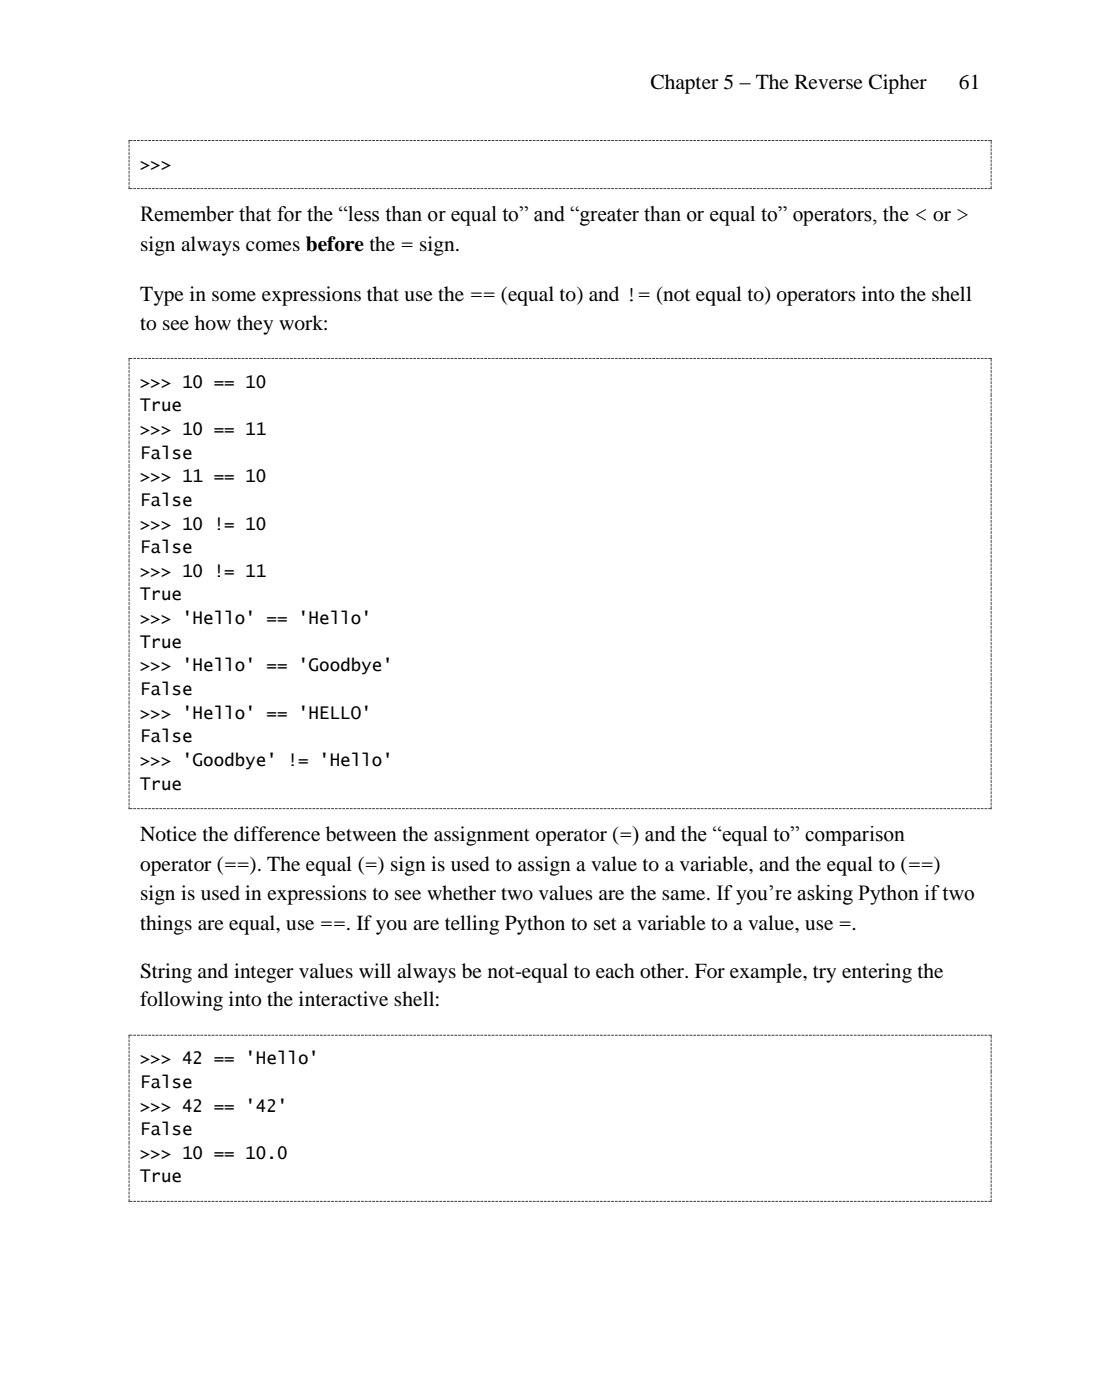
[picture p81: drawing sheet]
<svg xmlns="http://www.w3.org/2000/svg" width="203mm" height="254mm" viewBox="0 0 203 254" stroke-linecap="round" stroke-linejoin="round" font-family="sans-serif">
<defs><g id="words">
<g font-size="3.9">
<text x="118" y="16.2">Chapter 5 – The Reverse Cipher</text>
<text x="174" y="16.2">61</text>
<text x="25.4" y="40.1">Remember that for the “less than or equal to” and “greater than or equal to” operators, the &lt; or &gt;</text>
<text x="25.4" y="45.6">sign always comes before the = sign.</text>
<text x="25.4" y="54.5">Type in some expressions that use the == (equal to) and != (not equal to) operators into the shell</text>
<text x="25.4" y="59.8">to see how they work:</text>
<text x="25.4" y="152.6">Notice the difference between the assignment operator (=) and the “equal to” comparison</text>
<text x="25.4" y="158">operator (==). The equal (=) sign is used to assign a value to a variable, and the equal to (==)</text>
<text x="25.4" y="163.3">sign is used in expressions to see whether two values are the same. If you’re asking Python if two</text>
<text x="25.4" y="168.7">things are equal, use ==. If you are telling Python to set a variable to a value, use =.</text>
<text x="25.4" y="177.5">String and integer values will always be not-equal to each other. For example, try entering the</text>
<text x="25.4" y="182.6">following into the interactive shell:</text>
</g>
<g font-size="3.2">
<text x="25.4" y="30.8">&gt;&gt;&gt;</text>
<text x="25.4" y="70.3">&gt;&gt;&gt; 10 == 10</text>
<text x="25.4" y="74.6">True</text>
<text x="25.4" y="78.9">&gt;&gt;&gt; 10 == 11</text>
<text x="25.4" y="83.2">False</text>
<text x="25.4" y="87.5">&gt;&gt;&gt; 11 == 10</text>
<text x="25.4" y="91.8">False</text>
<text x="25.4" y="96.1">&gt;&gt;&gt; 10 != 10</text>
<text x="25.4" y="100.4">False</text>
<text x="25.4" y="104.7">&gt;&gt;&gt; 10 != 11</text>
<text x="25.4" y="108.9">True</text>
<text x="25.4" y="113.3">&gt;&gt;&gt; 'Hello' == 'Hello'</text>
<text x="25.4" y="117.5">True</text>
<text x="25.4" y="121.8">&gt;&gt;&gt; 'Hello' == 'Goodbye'</text>
<text x="25.4" y="126.1">False</text>
<text x="25.4" y="130.4">&gt;&gt;&gt; 'Hello' == 'HELLO'</text>
<text x="25.4" y="134.7">False</text>
<text x="25.4" y="139">&gt;&gt;&gt; 'Goodbye' != 'Hello'</text>
<text x="25.4" y="143.3">True</text>
<text x="25.4" y="193.1">&gt;&gt;&gt; 42 == 'Hello'</text>
<text x="25.4" y="197.4">False</text>
<text x="25.4" y="201.7">&gt;&gt;&gt; 42 == '42'</text>
<text x="25.4" y="206">False</text>
<text x="25.4" y="210.3">&gt;&gt;&gt; 10 == 10.0</text>
<text x="25.4" y="214.5">True</text>
</g>
</g></defs>
<g fill="none" stroke="#404040" stroke-width=".18" stroke-dasharray=".5 .2" stroke-linecap="butt">
<path d="M23.3 34.2h.2M23.4 25.4v.2M23.4 25.6v8.5M23.5 25.5h156.2M23.5 34.2h156.2M179.7 34.2h.2M179.8 25.4v.2M179.8 25.6v8.5M23.4 64.9v.2M23.4 65.1v6.5M23.4 71.6v4.2M23.4 75.8v4.3"/>
<path d="M23.5 65h156.2M179.8 64.9v.2M179.8 65.1v6.5M179.8 71.6v4.2M179.8 75.8v4.3M23.4 80.1v4.3M23.4 84.4v4.3M23.4 88.7v4.3M23.4 93v4.3M23.4 97.3v4.3M179.8 80.1v4.3M179.8 84.4v4.3"/>
<path d="M179.8 88.7v4.3M179.8 93v4.3M179.8 97.3v4.3M23.4 101.6v4.3M23.4 105.9v4.3M23.4 110.2v4.2M23.4 114.4v4.3M23.4 118.7v4.3M179.8 101.6v4.3M179.8 105.9v4.3M179.8 110.2v4.2M179.8 114.4v4.3"/>
<path d="M179.8 118.7v4.3M23.4 123v4.3M23.4 127.3v4.3M23.4 131.6v4.3M23.4 135.9v4.3M179.8 123v4.3M179.8 127.3v4.3M179.8 131.6v4.3M179.8 135.9v4.3M23.3 146.7h.2M23.4 140.2v6.4M23.5 146.7h156.2"/>
<path d="M179.7 146.7h.2M179.8 140.2v6.4M23.4 187.7v.2M23.4 187.9v6.4M23.4 194.3v4.3M23.4 198.6v4.3M23.5 187.8h156.2M179.8 187.7v.2M179.8 187.9v6.4M179.8 194.3v4.3M179.8 198.6v4.3M23.3 218h.2"/>
<path d="M23.4 202.9v4.3M23.4 207.2v4.2M23.4 211.4v6.5M23.5 218h156.2M179.7 218h.2M179.8 202.9v4.3M179.8 207.2v4.2M179.8 211.4v6.5"/>
</g>
<use href="#words"/>
</svg>
